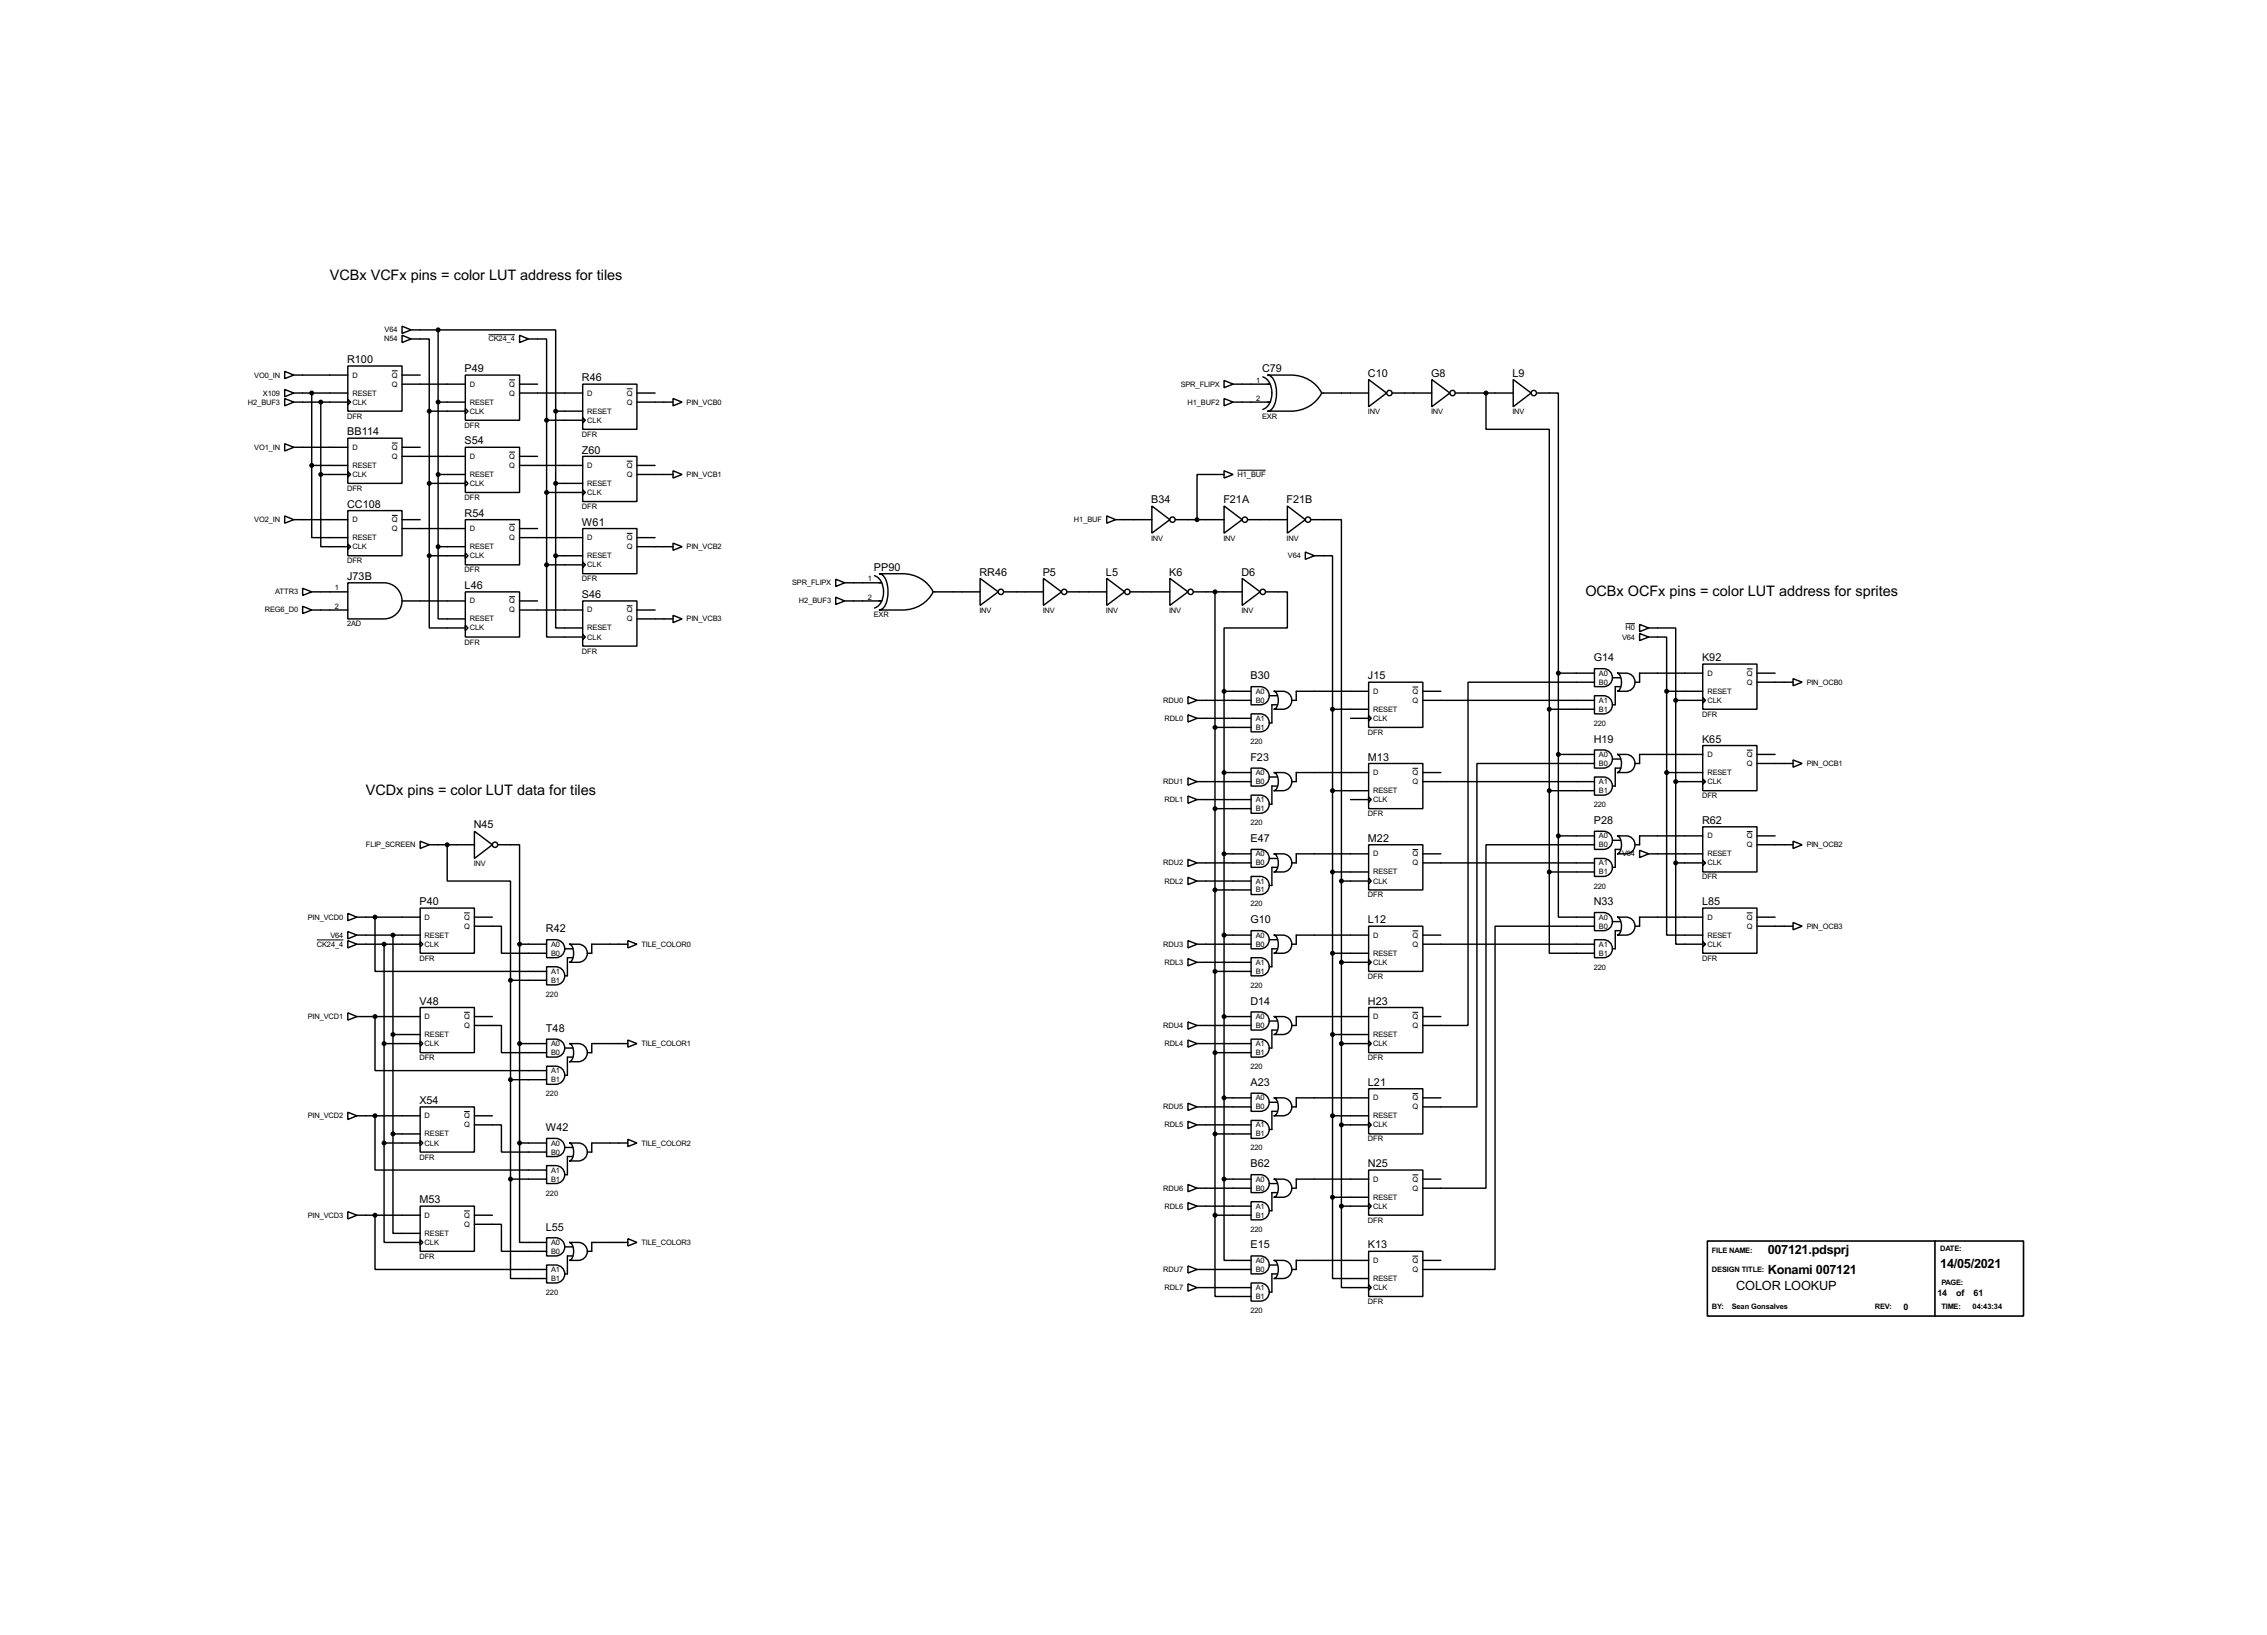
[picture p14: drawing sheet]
<svg xmlns="http://www.w3.org/2000/svg" width="637mm" height="460mm" viewBox="0 0 637 460" stroke-linecap="round" stroke-linejoin="round" font-family="sans-serif">
<defs><g id="words">
<g font-size="4.6">
<text x="92.8" y="78.6">VCBx VCFx pins = color LUT address for tiles</text>
<text x="445.8" y="167.5">OCBx OCFx pins = color LUT address for sprites</text>
<text x="102.9" y="223.4">VCDx pins = color LUT data for tiles</text>
</g>
<g font-size="4">
<text x="497.1" y="352.5">007121.pdsprj</text>
<text x="497.1" y="358.3">Konami 007121</text>
<text x="545.6" y="356.6">14/05/2021</text>
<text x="488.2" y="362.7">COLOR LOOKUP</text>
</g>
<g font-size="3.4">
<text x="97.6" y="102.1">R100</text>
<text x="130.7" y="104.7">P49</text>
<text x="163.7" y="107.2">R46</text>
<text x="354.9" y="104.7">C79</text>
<text x="384.7" y="105.9">C10</text>
<text x="402.4" y="105.9">G8</text>
<text x="425.3" y="105.9">L9</text>
<text x="97.6" y="122.4">BB114</text>
<text x="130.7" y="124.9">S54</text>
<text x="163.7" y="127.5">Z60</text>
<text x="97.6" y="142.8">CC108</text>
<text x="323.7" y="141.5">B34</text>
<text x="344" y="141.5">F21A</text>
<text x="361.8" y="141.5">F21B</text>
<text x="130.7" y="145.3">R54</text>
<text x="163.7" y="147.8">W61</text>
<text x="245.7" y="160.5">PP90</text>
<text x="275.4" y="161.8">RR46</text>
<text x="293.2" y="161.8">P5</text>
<text x="311" y="161.8">L5</text>
<text x="328.8" y="161.8">K6</text>
<text x="349.1" y="161.8">D6</text>
<text x="97.6" y="163">J73B</text>
<text x="130.7" y="165.6">L46</text>
<text x="163.7" y="168.2">S46</text>
<text x="448.2" y="185.9">G14</text>
<text x="478.6" y="185.9">K92</text>
<text x="351.6" y="191">B30</text>
<text x="384.7" y="191">J15</text>
<text x="448.2" y="208.8">H19</text>
<text x="478.6" y="208.8">K65</text>
<text x="351.6" y="213.9">F23</text>
<text x="384.7" y="213.9">M13</text>
<text x="133.2" y="232.9">N45</text>
<text x="448.2" y="231.7">P28</text>
<text x="478.6" y="231.7">R62</text>
<text x="351.6" y="236.7">E47</text>
<text x="384.7" y="236.7">M22</text>
<text x="118" y="254.5">P40</text>
<text x="448.2" y="254.5">N33</text>
<text x="478.6" y="254.5">L85</text>
<text x="153.5" y="262.1">R42</text>
<text x="351.6" y="259.6">G10</text>
<text x="384.7" y="259.6">L12</text>
<text x="118" y="282.5">V48</text>
<text x="351.6" y="282.5">D14</text>
<text x="384.7" y="282.5">H23</text>
<text x="153.5" y="290.1">T48</text>
<text x="351.6" y="305.3">A23</text>
<text x="384.7" y="305.3">L21</text>
<text x="118" y="310.4">X54</text>
<text x="153.5" y="318">W42</text>
<text x="351.6" y="328.2">B62</text>
<text x="384.7" y="328.2">N25</text>
<text x="118" y="338.3">M53</text>
<text x="153.5" y="346">L55</text>
<text x="351.6" y="351">E15</text>
<text x="384.7" y="351">K13</text>
</g>
<g font-size="2.8">
<text x="544.8" y="364.3">14</text>
<text x="550.1" y="364.3">of</text>
<text x="555" y="364.3">61</text>
<text x="535.3" y="368.3">0</text>
</g>
<g font-size="2.4">
<text x="108" y="96">N54</text>
<text x="108.2" y="93.5">V64</text>
<text x="137.4" y="96">CK24_4</text>
<text x="71.5" y="106.2">VO0_IN</text>
<text x="99.1" y="106.2">D</text>
<text x="110.2" y="106.2">Q</text>
<text x="353.2" y="107.6">1</text>
<text x="69.7" y="113.7">H2_BUF3</text>
<text x="74" y="111.2">X109</text>
<text x="99.1" y="111.2">RESET</text>
<text x="99.1" y="113.7">CLK</text>
<text x="110.2" y="108.7">Q</text>
<text x="132.1" y="113.7">RESET</text>
<text x="132.1" y="108.7">D</text>
<text x="143.2" y="108.7">Q</text>
<text x="143.2" y="111.2">Q</text>
<text x="165.2" y="111.2">D</text>
<text x="176.3" y="111.2">Q</text>
<text x="176.3" y="113.7">Q</text>
<text x="193.1" y="113.7">PIN_VCB0</text>
<text x="332" y="108.7">SPR_FLIPX</text>
<text x="333.9" y="113.7">H1_BUF2</text>
<text x="353.2" y="112.7">2</text>
<text x="97.6" y="117.7">DFR</text>
<text x="132.1" y="116.3">CLK</text>
<text x="165.2" y="116.3">RESET</text>
<text x="165.2" y="118.9">CLK</text>
<text x="354.9" y="117.7">EXR</text>
<text x="384.7" y="116.4">INV</text>
<text x="402.4" y="116.4">INV</text>
<text x="425.3" y="116.4">INV</text>
<text x="130.7" y="120.3">DFR</text>
<text x="163.7" y="122.8">DFR</text>
<text x="71.5" y="126.4">VO1_IN</text>
<text x="99.1" y="131.6">RESET</text>
<text x="99.1" y="126.4">D</text>
<text x="110.2" y="126.4">Q</text>
<text x="110.2" y="129">Q</text>
<text x="132.1" y="129">D</text>
<text x="143.2" y="129">Q</text>
<text x="143.2" y="131.6">Q</text>
<text x="165.2" y="131.6">D</text>
<text x="176.3" y="131.6">Q</text>
<text x="99.1" y="134.1">CLK</text>
<text x="132.1" y="134.1">RESET</text>
<text x="132.1" y="136.6">CLK</text>
<text x="165.2" y="136.6">RESET</text>
<text x="176.3" y="134.1">Q</text>
<text x="193.1" y="134.1">PIN_VCB1</text>
<text x="348" y="134.1">H1_BUF</text>
<text x="97.6" y="138">DFR</text>
<text x="130.7" y="140.5">DFR</text>
<text x="163.7" y="143.1">DFR</text>
<text x="165.2" y="139.2">CLK</text>
<text x="71.5" y="146.8">VO2_IN</text>
<text x="99.1" y="146.8">D</text>
<text x="110.2" y="146.8">Q</text>
<text x="110.2" y="149.3">Q</text>
<text x="132.1" y="149.3">D</text>
<text x="143.2" y="149.3">Q</text>
<text x="302" y="146.8">H1_BUF</text>
<text x="99.1" y="151.9">RESET</text>
<text x="99.1" y="154.4">CLK</text>
<text x="132.1" y="154.4">RESET</text>
<text x="143.2" y="151.9">Q</text>
<text x="165.2" y="151.9">D</text>
<text x="176.3" y="151.9">Q</text>
<text x="176.3" y="154.4">Q</text>
<text x="193.1" y="154.4">PIN_VCB2</text>
<text x="323.7" y="152">INV</text>
<text x="344" y="152">INV</text>
<text x="361.8" y="152">INV</text>
<text x="97.6" y="158.4">DFR</text>
<text x="130.7" y="160.9">DFR</text>
<text x="132.1" y="157">CLK</text>
<text x="165.2" y="157">RESET</text>
<text x="165.2" y="159.5">CLK</text>
<text x="362.2" y="157">V64</text>
<text x="77.4" y="167.1">ATTR3</text>
<text x="94.2" y="166">1</text>
<text x="163.7" y="163.4">DFR</text>
<text x="222.8" y="164.6">SPR_FLIPX</text>
<text x="244" y="163.5">1</text>
<text x="74.5" y="172.2">REG6_D0</text>
<text x="94.2" y="171.1">2</text>
<text x="132.1" y="169.7">D</text>
<text x="143.2" y="169.7">Q</text>
<text x="143.2" y="172.2">Q</text>
<text x="165.2" y="172.2">D</text>
<text x="176.3" y="172.2">Q</text>
<text x="224.7" y="169.7">H2_BUF3</text>
<text x="244" y="168.6">2</text>
<text x="245.7" y="173.6">EXR</text>
<text x="275.4" y="172.3">INV</text>
<text x="293.2" y="172.3">INV</text>
<text x="311" y="172.3">INV</text>
<text x="328.8" y="172.3">INV</text>
<text x="349.1" y="172.3">INV</text>
<text x="97.6" y="176.1">2AD</text>
<text x="132.1" y="174.7">RESET</text>
<text x="132.1" y="177.3">CLK</text>
<text x="165.2" y="177.3">RESET</text>
<text x="165.2" y="179.8">CLK</text>
<text x="176.3" y="174.7">Q</text>
<text x="193.1" y="174.7">PIN_VCB3</text>
<text x="456.1" y="179.8">V64</text>
<text x="457.1" y="177.3">H0</text>
<text x="130.7" y="181.2">DFR</text>
<text x="163.7" y="183.8">DFR</text>
<text x="449.6" y="190">A0</text>
<text x="480.1" y="190">D</text>
<text x="491.2" y="190">Q</text>
<text x="327.1" y="197.6">RDU0</text>
<text x="353.1" y="197.6">B0</text>
<text x="353.1" y="195.1">A0</text>
<text x="386.1" y="195.1">D</text>
<text x="397.2" y="195.1">Q</text>
<text x="397.2" y="197.6">Q</text>
<text x="449.6" y="192.5">B0</text>
<text x="449.6" y="197.6">A1</text>
<text x="480.1" y="195.1">RESET</text>
<text x="480.1" y="197.6">CLK</text>
<text x="491.2" y="192.5">Q</text>
<text x="508.1" y="192.5">PIN_OCB0</text>
<text x="327.5" y="202.7">RDL0</text>
<text x="353.1" y="202.7">A1</text>
<text x="386.1" y="200.1">RESET</text>
<text x="386.1" y="202.7">CLK</text>
<text x="449.6" y="200.1">B1</text>
<text x="478.6" y="201.5">DFR</text>
<text x="351.6" y="209.2">220</text>
<text x="353.1" y="205.2">B1</text>
<text x="384.7" y="206.6">DFR</text>
<text x="448.2" y="204.1">220</text>
<text x="449.6" y="215.4">B0</text>
<text x="449.6" y="212.8">A0</text>
<text x="480.1" y="212.8">D</text>
<text x="491.2" y="212.8">Q</text>
<text x="491.2" y="215.4">Q</text>
<text x="508.1" y="215.4">PIN_OCB1</text>
<text x="327.1" y="220.5">RDU1</text>
<text x="353.1" y="220.5">B0</text>
<text x="353.1" y="217.9">A0</text>
<text x="386.1" y="217.9">D</text>
<text x="397.2" y="217.9">Q</text>
<text x="397.2" y="220.5">Q</text>
<text x="449.6" y="220.5">A1</text>
<text x="480.1" y="217.9">RESET</text>
<text x="480.1" y="220.5">CLK</text>
<text x="327.5" y="225.5">RDL1</text>
<text x="353.1" y="225.5">A1</text>
<text x="386.1" y="223">RESET</text>
<text x="386.1" y="225.5">CLK</text>
<text x="448.2" y="226.9">220</text>
<text x="449.6" y="223">B1</text>
<text x="478.6" y="224.4">DFR</text>
<text x="351.6" y="232">220</text>
<text x="353.1" y="228.1">B1</text>
<text x="384.7" y="229.5">DFR</text>
<text x="102.9" y="238.2">FLIP_SCREEN</text>
<text x="449.6" y="238.2">B0</text>
<text x="449.6" y="235.7">A0</text>
<text x="480.1" y="235.7">D</text>
<text x="491.2" y="235.7">Q</text>
<text x="491.2" y="238.2">Q</text>
<text x="508.1" y="238.2">PIN_OCB2</text>
<text x="133.2" y="243.5">INV</text>
<text x="327.1" y="243.3">RDU2</text>
<text x="353.1" y="243.3">B0</text>
<text x="353.1" y="240.8">A0</text>
<text x="386.1" y="245.9">RESET</text>
<text x="386.1" y="240.8">D</text>
<text x="397.2" y="240.8">Q</text>
<text x="397.2" y="243.3">Q</text>
<text x="449.6" y="243.3">A1</text>
<text x="449.6" y="245.9">B1</text>
<text x="456.1" y="240.8">V64</text>
<text x="480.1" y="240.8">RESET</text>
<text x="480.1" y="243.3">CLK</text>
<text x="327.5" y="248.4">RDL2</text>
<text x="353.1" y="248.4">A1</text>
<text x="353.1" y="250.9">B1</text>
<text x="386.1" y="248.4">CLK</text>
<text x="448.2" y="249.8">220</text>
<text x="478.6" y="247.3">DFR</text>
<text x="351.6" y="254.9">220</text>
<text x="384.7" y="252.3">DFR</text>
<text x="86.6" y="258.6">PIN_VCD0</text>
<text x="92.9" y="263.6">V64</text>
<text x="119.4" y="263.6">RESET</text>
<text x="119.4" y="258.6">D</text>
<text x="130.5" y="258.6">Q</text>
<text x="130.5" y="261.1">Q</text>
<text x="353.1" y="263.6">A0</text>
<text x="386.1" y="263.6">D</text>
<text x="397.2" y="263.6">Q</text>
<text x="449.6" y="261.1">B0</text>
<text x="449.6" y="258.6">A0</text>
<text x="480.1" y="263.6">RESET</text>
<text x="480.1" y="258.6">D</text>
<text x="491.2" y="258.6">Q</text>
<text x="491.2" y="261.1">Q</text>
<text x="508.1" y="261.1">PIN_OCB3</text>
<text x="89.1" y="266.2">CK24_4</text>
<text x="119.4" y="266.2">CLK</text>
<text x="155" y="268.7">B0</text>
<text x="155" y="266.2">A0</text>
<text x="180.4" y="266.2">TILE_COLOR0</text>
<text x="327.1" y="266.2">RDU3</text>
<text x="353.1" y="266.2">B0</text>
<text x="386.1" y="268.7">RESET</text>
<text x="397.2" y="266.2">Q</text>
<text x="449.6" y="266.2">A1</text>
<text x="449.6" y="268.7">B1</text>
<text x="480.1" y="266.2">CLK</text>
<text x="118" y="270.1">DFR</text>
<text x="155" y="273.8">A1</text>
<text x="327.5" y="271.3">RDL3</text>
<text x="353.1" y="271.3">A1</text>
<text x="353.1" y="273.8">B1</text>
<text x="384.7" y="275.2">DFR</text>
<text x="386.1" y="271.3">CLK</text>
<text x="448.2" y="272.7">220</text>
<text x="478.6" y="270.1">DFR</text>
<text x="153.5" y="280.3">220</text>
<text x="155" y="276.3">B1</text>
<text x="351.6" y="277.7">220</text>
<text x="86.6" y="286.5">PIN_VCD1</text>
<text x="119.4" y="286.5">D</text>
<text x="130.5" y="286.5">Q</text>
<text x="353.1" y="286.5">A0</text>
<text x="386.1" y="286.5">D</text>
<text x="397.2" y="286.5">Q</text>
<text x="119.4" y="291.6">RESET</text>
<text x="130.5" y="289">Q</text>
<text x="327.1" y="289">RDU4</text>
<text x="353.1" y="289">B0</text>
<text x="386.1" y="291.6">RESET</text>
<text x="397.2" y="289">Q</text>
<text x="118" y="298.1">DFR</text>
<text x="119.4" y="294.1">CLK</text>
<text x="155" y="296.7">B0</text>
<text x="155" y="294.1">A0</text>
<text x="180.4" y="294.1">TILE_COLOR1</text>
<text x="327.5" y="294.1">RDL4</text>
<text x="353.1" y="294.1">A1</text>
<text x="353.1" y="296.7">B1</text>
<text x="384.7" y="298.1">DFR</text>
<text x="386.1" y="294.1">CLK</text>
<text x="155" y="301.7">A1</text>
<text x="155" y="304.3">B1</text>
<text x="351.6" y="300.6">220</text>
<text x="153.5" y="308.2">220</text>
<text x="327.1" y="311.9">RDU5</text>
<text x="353.1" y="311.9">B0</text>
<text x="353.1" y="309.4">A0</text>
<text x="386.1" y="309.4">D</text>
<text x="397.2" y="309.4">Q</text>
<text x="397.2" y="311.9">Q</text>
<text x="86.6" y="314.4">PIN_VCD2</text>
<text x="119.4" y="314.4">D</text>
<text x="130.5" y="314.4">Q</text>
<text x="130.5" y="317">Q</text>
<text x="327.5" y="317">RDL5</text>
<text x="353.1" y="317">A1</text>
<text x="386.1" y="314.4">RESET</text>
<text x="386.1" y="317">CLK</text>
<text x="119.4" y="319.5">RESET</text>
<text x="119.4" y="322.1">CLK</text>
<text x="155" y="322.1">A0</text>
<text x="180.4" y="322.1">TILE_COLOR2</text>
<text x="351.6" y="323.5">220</text>
<text x="353.1" y="319.5">B1</text>
<text x="384.7" y="320.9">DFR</text>
<text x="118" y="326">DFR</text>
<text x="155" y="324.6">B0</text>
<text x="155" y="329.7">A1</text>
<text x="155" y="332.2">B1</text>
<text x="327.1" y="334.8">RDU6</text>
<text x="353.1" y="334.8">B0</text>
<text x="353.1" y="332.2">A0</text>
<text x="386.1" y="332.2">D</text>
<text x="397.2" y="332.2">Q</text>
<text x="397.2" y="334.8">Q</text>
<text x="153.5" y="336.2">220</text>
<text x="327.5" y="339.8">RDL6</text>
<text x="353.1" y="339.8">A1</text>
<text x="386.1" y="337.3">RESET</text>
<text x="386.1" y="339.8">CLK</text>
<text x="86.6" y="342.4">PIN_VCD3</text>
<text x="119.4" y="347.5">RESET</text>
<text x="119.4" y="342.4">D</text>
<text x="130.5" y="342.4">Q</text>
<text x="130.5" y="344.9">Q</text>
<text x="351.6" y="346.3">220</text>
<text x="353.1" y="342.4">B1</text>
<text x="384.7" y="343.8">DFR</text>
<text x="118" y="353.9">DFR</text>
<text x="119.4" y="350">CLK</text>
<text x="155" y="352.5">B0</text>
<text x="155" y="350">A0</text>
<text x="180.4" y="350">TILE_COLOR3</text>
<text x="481.4" y="352.3">FILE NAME:</text>
<text x="545.6" y="351.8">DATE:</text>
<text x="155" y="357.6">A1</text>
<text x="327.1" y="357.6">RDU7</text>
<text x="353.1" y="357.6">B0</text>
<text x="353.1" y="355.1">A0</text>
<text x="386.1" y="355.1">D</text>
<text x="397.2" y="355.1">Q</text>
<text x="397.2" y="357.6">Q</text>
<text x="481.4" y="357.8">DESIGN TITLE:</text>
<text x="153.5" y="364.1">220</text>
<text x="155" y="360.2">B1</text>
<text x="327.5" y="362.7">RDL7</text>
<text x="353.1" y="362.7">A1</text>
<text x="353.1" y="365.2">B1</text>
<text x="386.1" y="360.2">RESET</text>
<text x="386.1" y="362.7">CLK</text>
<text x="545.9" y="361.2">PAGE:</text>
<text x="351.6" y="369.2">220</text>
<text x="384.7" y="366.6">DFR</text>
<text x="481.4" y="368.1">BY:</text>
<text x="487" y="368.1">Sean Gonsalves</text>
<text x="527.2" y="368.2">REV:</text>
<text x="545.9" y="368.2">TIME:</text>
<text x="554.7" y="368.2">04:43:34</text>
</g>
</g></defs>
<g fill="none" stroke="#000" stroke-width=".4">
<path d="M113.1 91.7l2.5 1.1-2.5 1zM113.1 94.3l2.5 1-2.5 1zM115.6 95.3h5.1v20.3M115.6 92.8h7.6M123.2 92.8h33.1v22.8M123.2 92.8v60.9M146.1 94.3l2.5 1-2.5 1zM148.6 95.3h5.1v22.9M80.1 104.4l2.5 1.1-2.5 1zM80.1 112.1l2.5 1-2.5 1zM80.1 109.5l2.5 1-2.5 1.1zM82.6 110.5h15.2"/>
<path d="M82.6 113.1h15.2M82.6 105.5h15.2M87.7 110.5v20.4M90.2 113.1v20.3M97.8 102.9h15.3v12.7h-15.3zM97.8 112.3l.8 .8-.8 .7zM113.1 108h17.8M113.1 105.5h5.1M120.7 115.6h10.2M120.7 115.6v40.7M123.2 113.1h7.7M130.9 105.5h15.2v12.7h-15.2z"/>
<path d="M130.9 114.9l.7 .7-.7 .8zM146.1 110.5h17.8M146.1 108h5.1M153.7 118.2h10.2M153.7 118.2v40.6M156.3 115.6v40.7M156.3 115.6h7.6M163.9 108h15.2v12.7h-15.2zM163.9 117.4l.7 .8-.7 .7zM179.1 110.5h5.1M179.1 113.1h10.2M189.3 112.1l2.5 1-2.5 1z"/>
<path d="M344.2 107l2.6 1-2.6 1zM344.2 112.1l2.6 1-2.6 1zM346.8 113.1h10.4M346.8 108h10.4M355.1 106a5.1 5.1 0 0 1 2.4 6.1l-.2 .7a3.7 3.7 0 0 1-2.2 2.3M356.4 105.5h6.6a9.6 9.6 0 0 1 8.7 5 9.6 9.6 0 0 1-8.7 5.1h-6.6a3.2 3.2 0 0 0 2.4-3.1 7.6 7.6 0 0 0-1.4-6.6zM371.7 110.5h13.2M384.9 106.7l5 3.8-5 3.9zM391.5 110.5h11.1M402.6 106.7l5.1 3.8-5.1 3.9zM409.2 110.5h16.3M417.9 110.5v10.2h17.8v78.7"/>
<path d="M425.5 106.7l5.1 3.8-5.1 3.9zM432.1 110.5h6.1v78.8M80.1 124.8l2.5 1-2.5 1zM82.6 125.8h15.2M87.7 130.9v20.3h10.1M87.7 130.9h10.1M90.2 133.4v20.3h7.6M90.2 133.4h7.6M97.8 123.2h15.3v12.7h-15.3zM97.8 132.6l.8 .8-.8 .8zM113.1 125.8h5.1M113.1 128.3h17.8"/>
<path d="M120.7 135.9h10.2M123.2 133.4h7.7M130.9 125.8h15.2v12.7h-15.2zM130.9 135.2l.7 .7-.7 .8zM146.1 128.3h5.1M146.1 130.9h17.8M153.7 138.5h10.2M156.3 135.9h7.6M163.9 128.3h15.2v12.7h-15.2zM163.9 137.7l.7 .8-.7 .7zM179.1 130.9h5.1M179.1 133.4h10.2"/>
<path d="M189.3 132.4l2.5 1-2.5 1zM344.2 132.4l2.6 1-2.6 1zM344.2 133.4h-7.6v12.7M80.1 145.1l2.5 1-2.5 1zM82.6 146.1h15.2M97.8 143.6h15.3v12.7h-15.3zM97.8 153l.8 .7-.8 .8zM113.1 148.6h17.8M113.1 146.1h5.1M120.7 156.3v20.3h10.2M120.7 156.3h10.2M123.2 153.7v20.3h7.7"/>
<path d="M123.2 153.7h7.7M130.9 146.1h15.2v12.7h-15.2zM130.9 155.5l.7 .8-.7 .7zM146.1 151.2h17.8M146.1 148.6h5.1M153.7 158.8v20.3h10.2M153.7 158.8h10.2M156.3 156.3v20.3h7.6M156.3 156.3h7.6M163.9 148.6h15.2v12.7h-15.2zM163.9 158l.7 .8-.7 .8zM179.1 153.7h10.2"/>
<path d="M179.1 151.2h5.1M189.3 152.7l2.5 1-2.5 1zM311.2 145.1l2.5 1-2.5 1zM313.7 146.1h10.2M323.9 142.3l5.1 3.8-5.1 3.8zM330.5 146.1h13.7M344.2 142.3l5.1 3.8-5.1 3.8zM350.8 146.1h11.2M362 142.3l5.1 3.8-5.1 3.8zM367.1 155.2l2.5 1.1-2.5 1zM368.6 146.1h8.6v101.6M369.6 156.3h5.1v43.1"/>
<path d="M85.1 165.4l2.6 1-2.6 1zM85.1 170.5l2.6 1-2.6 1zM87.7 171.5h10.1M87.7 166.4h10.1M97.8 163.9h10.2a5.1 5.1 0 0 1 5.1 5 5.1 5.1 0 0 1-5.1 5.1h-10.2zM113.1 169h17.8M130.9 166.4h15.2v12.7h-15.2zM130.9 175.8l.7 .8-.7 .7zM146.1 171.5h17.8M146.1 169h5.1M163.9 169h15.2v12.7h-15.2zM163.9 178.4l.7 .7-.7 .8z"/>
<path d="M179.1 174h10.2M179.1 171.5h5.1M189.3 173l2.5 1-2.5 1.1zM235 162.9l2.5 1-2.5 1zM235 167.9l2.5 1.1-2.5 1zM237.5 169h10.5M237.5 163.9h10.5M245.9 161.9a5.1 5.1 0 0 1 2.4 6.1l-.2 .7a3.6 3.6 0 0 1-2.2 2.3M247.2 161.3h6.6a9.5 9.5 0 0 1 8.6 5.1 9.5 9.5 0 0 1-8.6 5.1h-6.6a3.2 3.2 0 0 0 2.3-3.1 7.8 7.8 0 0 0-1.3-6.7zM262.4 166.4h13.2M275.6 162.6l5.1 3.8-5.1 3.8zM282.2 166.4h11.2"/>
<path d="M293.4 162.6l5.1 3.8-5.1 3.8zM300 166.4h11.2M311.2 162.6l5.1 3.8-5.1 3.8zM317.8 166.4h11.2M329 162.6l5.1 3.8-5.1 3.8zM335.6 166.4h13.7M341.7 166.4v175.3M349.3 162.6l5.1 3.8-5.1 3.8zM355.9 166.4h6.1v10.2h-17.8v17.8M461.1 175.6l2.5 1-2.5 1zM461.1 178.1l2.5 1-2.5 1zM463.6 176.6h7.6v20.3"/>
<path d="M463.6 179.1h5.1v15.3M334.1 195.9l2.5 1-2.5 1zM336.6 196.9h15.2M344.2 194.4h7.6M344.2 194.4v137.1M351.8 193.1a5 5 0 0 1 4.2 .5 2.55 2.55 0 0 1 .8 2.9 2.55 2.55 0 0 1-2.4 1.7h-2.6zM356.9 195.6h2.3M358.2 194.4a5.1 5.1 0 0 1 4.1 .5 2.53 2.53 0 0 1 .8 2.8 2.53 2.53 0 0 1-2.4 1.7h-2.5a2.18 2.18 0 0 0 1.3-2.5l-.1-.7a1.92 1.92 0 0 0-1.2-1.8zM359.2 198.2h-1.5v5.1h-.8M374.7 199.4h10.2M374.7 199.4v137.2M384.9 191.8h15.2v12.7h-15.2z"/>
<path d="M384.9 194.4h-20.4v2.5h-1.2M400.1 196.9h48.3M400.1 194.4h5.1M435.7 199.4h12.7M435.7 199.4v45.8M438.2 189.3h10.2M438.2 189.3v45.7M448.4 188a5 5 0 0 1 4.1 .5 2.53 2.53 0 0 1 .8 2.9 2.53 2.53 0 0 1-2.4 1.7h-2.5zM448.4 195.6a5 5 0 0 1 4.1 .5 2.57 2.57 0 0 1 .8 2.9 2.57 2.57 0 0 1-2.4 1.7h-2.5zM448.4 191.8h-35.6v96.5h-12.7M453.4 190.6h2.3M454.7 189.3a5 5 0 0 1 4.1 .5 2.57 2.57 0 0 1 .8 2.8 2.57 2.57 0 0 1-2.3 1.8h-2.6a2.24 2.24 0 0 0 1.3-2.6l-.1-.7a1.94 1.94 0 0 0-1.2-1.8z"/>
<path d="M455.7 193.1h-1.5v5.1h-.8M468.7 194.4h10.1M468.7 194.4v22.8M471.2 196.9h7.6M471.2 196.9v45.7M478.8 186.7h15.3v12.7h-15.3zM478.8 196.1l.8 .8-.8 .8zM478.8 189.3h-17.7v2.5h-1.3M494.1 189.3h5.1M494.1 191.8h10.1M504.2 190.8l2.6 1-2.6 1zM334.1 218.7l2.5 1.1-2.5 1z"/>
<path d="M334.1 201l2.5 1-2.5 1zM336.6 219.8h15.2M336.6 202h15.2M341.7 204.5h10.1M344.2 217.2h7.6M351.8 200.7a5.1 5.1 0 0 1 4.2 .5 2.53 2.53 0 0 1 .8 2.9 2.53 2.53 0 0 1-2.4 1.7h-2.6zM351.8 216a5.2 5.2 0 0 1 4.2 .5 2.54 2.54 0 0 1 .8 2.8 2.54 2.54 0 0 1-2.4 1.7h-2.6zM356.9 218.5h2.3M358.2 217.2a5.1 5.1 0 0 1 4.1 .5 2.57 2.57 0 0 1 .8 2.9 2.57 2.57 0 0 1-2.4 1.7h-2.5a2.25 2.25 0 0 0 1.3-2.5l-.1-.7a1.92 1.92 0 0 0-1.2-1.9zM379.8 202h5.1M384.9 214.7h15.2v12.7h-15.2zM384.9 201.2l.7 .8-.7 .7z"/>
<path d="M384.9 217.2h-20.4v2.6h-1.2M400.1 219.8h48.3M400.1 217.2h5.1M438.2 212.1h10.2M448.4 210.9a5 5 0 0 1 4.1 .5 2.57 2.57 0 0 1 .8 2.8 2.57 2.57 0 0 1-2.4 1.8h-2.5zM448.4 218.5a4.9 4.9 0 0 1 4.1 .5 2.56 2.56 0 0 1 .8 2.8 2.56 2.56 0 0 1-2.4 1.8h-2.5zM448.4 214.7h-33.1v96.5h-15.2M453.4 213.4h2.3M454.7 212.1a4.9 4.9 0 0 1 4.1 .6 2.56 2.56 0 0 1 .8 2.8 2.56 2.56 0 0 1-2.3 1.7h-2.6a2.24 2.24 0 0 0 1.3-2.5l-.1-.7a1.99 1.99 0 0 0-1.2-1.9zM455.7 216h-1.5v5h-.8M468.7 217.2v45.7h10.1M468.7 217.2h10.1"/>
<path d="M471.2 219.8h7.6M478.8 209.6h15.3v12.7h-15.3zM478.8 219l.8 .8-.8 .7zM478.8 212.1h-17.7v2.6h-1.3M494.1 212.1h5.1M494.1 214.7h10.1M504.2 213.7l2.6 1-2.6 1zM118.2 236.5l2.5 1-2.5 1.1zM120.7 237.5h12.7M125.8 237.5v10.2h17.8v27.9M133.4 233.7l5.1 3.8-5.1 3.9zM140 237.5h6.1v28"/>
<path d="M334.1 223.8l2.5 1-2.5 1.1zM336.6 224.8h15.2M341.7 227.4h10.1M351.8 223.6a5.1 5.1 0 0 1 4.2 .5 2.57 2.57 0 0 1 .8 2.8 2.57 2.57 0 0 1-2.4 1.8h-2.6zM351.8 238.8a5.1 5.1 0 0 1 4.2 .5 2.53 2.53 0 0 1 .8 2.9 2.53 2.53 0 0 1-2.4 1.7h-2.6zM359.2 221h-1.5v5.1h-.8M374.7 222.3h10.2M379.8 224.8h5.1M384.9 224.1l.7 .7-.7 .8zM384.9 237.5h15.2v12.7h-15.2zM435.7 222.3h12.7M438.2 235v22.9h10.2"/>
<path d="M438.2 235h10.2M448.4 233.7a5 5 0 0 1 4.1 .5 2.57 2.57 0 0 1 .8 2.9 2.57 2.57 0 0 1-2.4 1.7h-2.5zM448.4 237.5h-30.5v96.6h-17.8M453.4 236.3h2.3M454.7 235a5 5 0 0 1 4.1 .5 2.54 2.54 0 0 1 .8 2.8 2.54 2.54 0 0 1-2.3 1.8h-2.6a2.24 2.24 0 0 0 1.3-2.6l-.1-.7a1.93 1.93 0 0 0-1.2-1.8zM455.7 238.8h-1.5v5.1h-.8M461.1 239.1l2.5 1-2.5 1zM478.8 232.5h15.3v12.7h-15.3zM478.8 235h-17.7v2.5h-1.3M494.1 235h5.1M494.1 237.5h10.1M504.2 236.5l2.6 1-2.6 1.1z"/>
<path d="M97.8 256.8l2.6 1.1-2.6 1zM100.4 257.9h17.8M105.5 257.9v15.2h48.2M118.2 255.3h15.2v12.7h-15.2zM133.4 257.9h5.1M334.1 241.6l2.5 1-2.5 1zM334.1 246.7l2.5 1-2.5 1zM336.6 242.6h15.2M336.6 247.7h15.2M341.7 250.2h10.1M344.2 240.1h7.6M351.8 246.4a5.1 5.1 0 0 1 4.2 .5 2.56 2.56 0 0 1 .8 2.9 2.56 2.56 0 0 1-2.4 1.7h-2.6z"/>
<path d="M356.9 241.4h2.3M358.2 240.1a5.1 5.1 0 0 1 4.1 .5 2.56 2.56 0 0 1 .8 2.8 2.56 2.56 0 0 1-2.4 1.8h-2.5a2.21 2.21 0 0 0 1.3-2.6l-.1-.7a1.92 1.92 0 0 0-1.2-1.8zM359.2 243.9h-1.5v5.1h-.8M374.7 245.2h10.2M377.2 247.7h7.7M377.2 247.7v91.4M384.9 246.9l.7 .8-.7 .8zM384.9 240.1h-20.4v2.5h-1.2M400.1 242.6h48.3M400.1 240.1h5.1M435.7 245.2v22.8h12.7M435.7 245.2h12.7"/>
<path d="M448.4 241.4a5 5 0 0 1 4.1 .5 2.54 2.54 0 0 1 .8 2.8 2.54 2.54 0 0 1-2.4 1.7h-2.5zM448.4 256.6a4.9 4.9 0 0 1 4.1 .5 2.56 2.56 0 0 1 .8 2.8 2.56 2.56 0 0 1-2.4 1.8h-2.5zM453.4 259.1h2.3M454.7 257.9a5 5 0 0 1 4.1 .5 2.53 2.53 0 0 1 .8 2.8 2.53 2.53 0 0 1-2.3 1.7h-2.6a2.21 2.21 0 0 0 1.3-2.5l-.1-.7a1.94 1.94 0 0 0-1.2-1.8zM463.6 240.1h15.2M471.2 242.6v22.9h7.6M471.2 242.6h7.6M478.8 241.9l.8 .7-.8 .8zM478.8 255.3h15.3v12.7h-15.3zM478.8 257.9h-17.7v2.5h-1.3M494.1 257.9h5.1M504.2 259.4l2.6 1-2.6 1z"/>
<path d="M97.8 264.5l2.6 1-2.6 1zM97.8 261.9l2.6 1-2.6 1.1zM100.4 265.5h17.8M100.4 262.9h17.8M108 265.5v55.9M110.5 262.9v55.9M118.2 264.7l.7 .8-.7 .7zM133.4 260.4h7.6v7.6h12.7M143.6 275.6h10.1M143.6 275.6v55.9M146.1 265.5h7.6M146.1 265.5v55.9"/>
<path d="M153.7 264.2a5.1 5.1 0 0 1 4.1 .5 2.52 2.52 0 0 1 .9 2.9 2.52 2.52 0 0 1-2.4 1.7h-2.6zM153.7 271.8a5.1 5.1 0 0 1 4.1 .5 2.55 2.55 0 0 1 .9 2.9 2.55 2.55 0 0 1-2.4 1.7h-2.6zM158.8 266.8h2.3M160.1 265.5a5.1 5.1 0 0 1 4.1 .5 2.55 2.55 0 0 1 .8 2.8 2.55 2.55 0 0 1-2.4 1.8h-2.5a2.24 2.24 0 0 0 1.2-2.6v-.7a1.94 1.94 0 0 0-1.2-1.8zM161.1 269.3h-1.5v5.1h-.8M176.6 264.5l2.5 1-2.5 1zM176.6 265.5h-10.2v2.5h-1.2M334.1 264.5l2.5 1-2.5 1zM334.1 269.5l2.5 1.1-2.5 1zM336.6 265.5h15.2M336.6 270.6h15.2M341.7 273.1h10.1"/>
<path d="M344.2 262.9h7.6M351.8 261.7a5.1 5.1 0 0 1 4.2 .5 2.57 2.57 0 0 1 .8 2.8 2.57 2.57 0 0 1-2.4 1.8h-2.6zM351.8 269.3a5 5 0 0 1 4.2 .5 2.55 2.55 0 0 1 .8 2.9 2.55 2.55 0 0 1-2.4 1.7h-2.6zM356.9 264.2h2.3M358.2 262.9a5 5 0 0 1 4.1 .6 2.55 2.55 0 0 1 .8 2.8 2.55 2.55 0 0 1-2.4 1.7h-2.5a2.21 2.21 0 0 0 1.3-2.5l-.1-.7a1.96 1.96 0 0 0-1.2-1.9zM359.2 266.8h-1.5v5h-.8M374.7 268h10.2M377.2 270.6h7.7M384.9 260.4h15.2v12.7h-15.2zM384.9 269.8l.7 .8-.7 .7zM384.9 262.9h-20.4v2.6h-1.2M400.1 265.5h48.3"/>
<path d="M400.1 262.9h5.1M448.4 264.2a5 5 0 0 1 4.1 .5 2.53 2.53 0 0 1 .8 2.9 2.53 2.53 0 0 1-2.4 1.7h-2.5zM448.4 260.4h-28v96.5h-20.3M455.7 261.7h-1.5v5.1h-.8M478.8 264.7l.8 .8-.8 .7zM494.1 260.4h10.1M97.8 284.8l2.6 1-2.6 1zM100.4 285.8h17.8M105.5 285.8v15.2h48.2M108 293.4h10.2M110.5 290.9h7.7M118.2 283.3h15.2v12.7h-15.2z"/>
<path d="M118.2 292.7l.7 .7-.7 .8zM133.4 288.3h7.6v7.7h12.7M133.4 285.8h5.1M146.1 293.4h7.6M153.7 292.2a5.1 5.1 0 0 1 4.1 .5 2.53 2.53 0 0 1 .9 2.8 2.53 2.53 0 0 1-2.4 1.7h-2.6zM153.7 299.8a5.1 5.1 0 0 1 4.1 .5 2.56 2.56 0 0 1 .9 2.8 2.56 2.56 0 0 1-2.4 1.8h-2.6zM158.8 294.7h2.3M160.1 293.4a5.1 5.1 0 0 1 4.1 .5 2.56 2.56 0 0 1 .8 2.9 2.56 2.56 0 0 1-2.4 1.7h-2.5a2.29 2.29 0 0 0 1.2-2.5v-.7a1.94 1.94 0 0 0-1.2-1.9zM161.1 297.2h-1.5v5.1h-.8M176.6 292.4l2.5 1-2.5 1zM176.6 293.4h-10.2v2.6h-1.2M334.1 287.3l2.5 1-2.5 1.1z"/>
<path d="M334.1 292.4l2.5 1-2.5 1zM336.6 288.3h15.2M336.6 293.4h15.2M341.7 296h10.1M344.2 285.8h7.6M351.8 284.5a5.1 5.1 0 0 1 4.2 .5 2.56 2.56 0 0 1 .8 2.9 2.56 2.56 0 0 1-2.4 1.7h-2.6zM351.8 292.2a5.2 5.2 0 0 1 4.2 .5 2.54 2.54 0 0 1 .8 2.8 2.54 2.54 0 0 1-2.4 1.7h-2.6zM356.9 287.1h2.3M358.2 285.8a5.2 5.2 0 0 1 4.1 .5 2.54 2.54 0 0 1 .8 2.9 2.54 2.54 0 0 1-2.4 1.7h-2.5a2.21 2.21 0 0 0 1.3-2.6l-.1-.7a1.9 1.9 0 0 0-1.2-1.8zM359.2 289.6h-1.5v5.1h-.8M374.7 290.9h10.2M377.2 293.4h7.7"/>
<path d="M384.9 283.3h15.2v12.7h-15.2zM384.9 292.7l.7 .7-.7 .8zM384.9 285.8h-20.4v2.5h-1.2M400.1 285.8h5.1M97.8 312.7l2.6 1-2.6 1.1zM100.4 313.7h17.8M105.5 313.7v15.3h48.2M110.5 318.8v28h7.7M110.5 318.8h7.7M118.2 311.2h15.2v12.7h-15.2zM133.4 316.3h7.6v7.6h12.7M133.4 313.7h5.1"/>
<path d="M143.6 303.6h10.1M334.1 310.2l2.5 1-2.5 1zM334.1 315.3l2.5 1-2.5 1zM336.6 311.2h15.2M336.6 316.3h15.2M341.7 318.8h10.1M344.2 308.7h7.6M351.8 307.4a5 5 0 0 1 4.2 .5 2.55 2.55 0 0 1 .8 2.9 2.55 2.55 0 0 1-2.4 1.7h-2.6zM351.8 315a5.1 5.1 0 0 1 4.2 .5 2.53 2.53 0 0 1 .8 2.9 2.53 2.53 0 0 1-2.4 1.7h-2.6zM356.9 309.9h2.3M358.2 308.7a5.1 5.1 0 0 1 4.1 .5 2.53 2.53 0 0 1 .8 2.8 2.53 2.53 0 0 1-2.4 1.7h-2.5a2.18 2.18 0 0 0 1.3-2.5l-.1-.7a1.92 1.92 0 0 0-1.2-1.8zM359.2 312.5h-1.5v5.1h-.8"/>
<path d="M374.7 313.7h10.2M377.2 316.3h7.7M384.9 306.1h15.2v12.7h-15.2zM384.9 315.5l.7 .8-.7 .7zM384.9 308.7h-20.4v2.5h-1.2M400.1 308.7h5.1M108 321.4v27.9h10.2M108 321.4h10.2M118.2 320.6l.7 .8-.7 .7zM118.2 339.1h15.2v12.7h-15.2zM143.6 331.5v28h10.1M143.6 331.5h10.1"/>
<path d="M146.1 321.4v27.9h7.6M146.1 321.4h7.6M153.7 320.1a5 5 0 0 1 4.1 .5 2.55 2.55 0 0 1 .9 2.8 2.55 2.55 0 0 1-2.4 1.8h-2.6zM153.7 327.7a5.1 5.1 0 0 1 4.1 .5 2.52 2.52 0 0 1 .9 2.9 2.52 2.52 0 0 1-2.4 1.7h-2.6zM158.8 322.6h2.3M160.1 321.4a5.1 5.1 0 0 1 4.1 .5 2.52 2.52 0 0 1 .8 2.8 2.52 2.52 0 0 1-2.4 1.7h-2.5a2.21 2.21 0 0 0 1.2-2.5v-.7a1.94 1.94 0 0 0-1.2-1.8zM161.1 325.2h-1.5v5.1h-.8M176.6 320.3l2.5 1.1-2.5 1zM176.6 321.4h-10.2v2.5h-1.2M334.1 333l2.5 1.1-2.5 1zM334.1 338.1l2.5 1-2.5 1.1zM336.6 334.1h15.2"/>
<path d="M336.6 339.1h15.2M344.2 331.5v22.9h7.6M344.2 331.5h7.6M351.8 330.3a5.2 5.2 0 0 1 4.2 .5 2.54 2.54 0 0 1 .8 2.8 2.54 2.54 0 0 1-2.4 1.7h-2.6zM351.8 337.9a5.1 5.1 0 0 1 4.2 .5 2.57 2.57 0 0 1 .8 2.8 2.57 2.57 0 0 1-2.4 1.8h-2.6zM356.9 332.8h2.3M358.2 331.5a5.1 5.1 0 0 1 4.1 .5 2.57 2.57 0 0 1 .8 2.9 2.57 2.57 0 0 1-2.4 1.7h-2.5a2.25 2.25 0 0 0 1.3-2.5l-.1-.7a1.92 1.92 0 0 0-1.2-1.9zM359.2 335.3h-1.5v5.1h-.8M374.7 336.6v22.9h10.2M374.7 336.6h10.2M377.2 339.1v22.9h7.7M377.2 339.1h7.7"/>
<path d="M384.9 329h15.2v12.7h-15.2zM384.9 338.4l.7 .7-.7 .8zM384.9 331.5h-20.4v2.6h-1.2M400.1 331.5h5.1M97.8 340.7l2.6 1-2.6 1zM100.4 341.7h17.8M105.5 341.7v15.2h48.2M118.2 348.5l.7 .8-.7 .8zM133.4 344.2h7.6v7.6h12.7M133.4 341.7h5.1M153.7 348a5.1 5.1 0 0 1 4.1 .5 2.55 2.55 0 0 1 .9 2.9 2.55 2.55 0 0 1-2.4 1.7h-2.6zM153.7 355.7a5.1 5.1 0 0 1 4.1 .5 2.53 2.53 0 0 1 .9 2.8 2.53 2.53 0 0 1-2.4 1.7h-2.6z"/>
<path d="M158.8 350.6h2.3M160.1 349.3a5.1 5.1 0 0 1 4.1 .5 2.53 2.53 0 0 1 .8 2.9 2.53 2.53 0 0 1-2.4 1.7h-2.5a2.24 2.24 0 0 0 1.2-2.6v-.7a1.93 1.93 0 0 0-1.2-1.8zM161.1 353.1h-1.5v5.1h-.8M176.6 348.3l2.5 1-2.5 1zM176.6 349.3h-10.2v2.5h-1.2M334.1 355.9l2.5 1-2.5 1zM336.6 356.9h15.2M341.7 341.7v22.8h10.1M341.7 341.7h10.1M351.8 353.1a5.1 5.1 0 0 1 4.2 .5 2.53 2.53 0 0 1 .8 2.9 2.53 2.53 0 0 1-2.4 1.7h-2.6zM356.9 355.7h2.3M358.2 354.4a5.1 5.1 0 0 1 4.1 .5 2.56 2.56 0 0 1 .8 2.8 2.56 2.56 0 0 1-2.4 1.8h-2.5a2.21 2.21 0 0 0 1.3-2.6l-.1-.7a1.92 1.92 0 0 0-1.2-1.8z"/>
<path d="M359.2 358.2h-1.5v5.1h-.8M384.9 351.8h15.2v12.7h-15.2zM384.9 354.4h-20.4v2.5h-1.2M400.1 354.4h5.1M334.1 361l2.5 1-2.5 1zM336.6 362h15.2M351.8 360.7a5.1 5.1 0 0 1 4.2 .5 2.56 2.56 0 0 1 .8 2.9 2.56 2.56 0 0 1-2.4 1.7h-2.6zM384.9 361.2l.7 .8-.7 .8z"/>
<circle cx="390.7" cy="110.5" r=".75"/>
<circle cx="408.4" cy="110.5" r=".75"/>
<circle cx="431.3" cy="110.5" r=".75"/>
<circle cx="329.7" cy="146.1" r=".75"/>
<circle cx="350" cy="146.1" r=".75"/>
<circle cx="367.8" cy="146.1" r=".75"/>
<circle cx="281.4" cy="166.4" r=".75"/>
<circle cx="299.2" cy="166.4" r=".75"/>
<circle cx="317" cy="166.4" r=".75"/>
<circle cx="334.8" cy="166.4" r=".75"/>
<circle cx="355.1" cy="166.4" r=".75"/>
<circle cx="139.2" cy="237.5" r=".75"/>
</g>
<g fill="none" stroke="#000" stroke-width=".28">
<path d="M137.4 94.1h7.4M110.2 104.3h1.6M143.2 106.8h1.6M176.3 109.3h1.6M110.2 124.6h1.6M143.2 127.1h1.6M176.3 129.7h1.6M348 132.2h7.9M110.2 144.9h1.6M143.2 147.4h1.6M176.3 150h1.6M143.2 167.8h1.6"/>
<path d="M176.3 170.3h1.6M457.1 175.4h2.7M397.2 193.2h1.6M491.2 188.1h1.6M397.2 216h1.6M491.2 210.9h1.6M397.2 238.9h1.6M491.2 233.8h1.6M130.5 256.7h1.6M491.2 256.7h1.6M89.1 264.3h7.5M397.2 261.7h1.6"/>
<path d="M130.5 284.6h1.6M397.2 284.6h1.6M130.5 312.5h1.6M397.2 307.5h1.6M397.2 330.3h1.6M130.5 340.5h1.6M397.2 353.2h1.6"/>
</g>
<g fill="#000" stroke="#000" stroke-width=".4">
<circle cx="123.2" cy="92.8" r=".5"/>
<circle cx="87.6" cy="110.5" r=".5"/>
<circle cx="90.2" cy="113.1" r=".5"/>
<circle cx="120.7" cy="115.6" r=".5"/>
<circle cx="123.2" cy="113.1" r=".5"/>
<circle cx="153.7" cy="118.2" r=".5"/>
<circle cx="156.2" cy="115.6" r=".5"/>
<circle cx="417.8" cy="110.5" r=".5"/>
<circle cx="87.6" cy="130.9" r=".5"/>
<circle cx="90.2" cy="133.4" r=".5"/>
<circle cx="120.7" cy="135.9" r=".5"/>
<circle cx="123.2" cy="133.4" r=".5"/>
<circle cx="153.7" cy="138.5" r=".5"/>
<circle cx="156.2" cy="135.9" r=".5"/>
<circle cx="120.7" cy="156.3" r=".5"/>
<circle cx="123.2" cy="153.7" r=".5"/>
<circle cx="153.7" cy="158.8" r=".5"/>
<circle cx="156.2" cy="156.3" r=".5"/>
<circle cx="336.6" cy="146.1" r=".5"/>
<circle cx="341.6" cy="166.4" r=".5"/>
<circle cx="344.2" cy="194.4" r=".5"/>
<circle cx="374.7" cy="199.4" r=".5"/>
<circle cx="435.6" cy="199.4" r=".5"/>
<circle cx="438.2" cy="189.3" r=".5"/>
<circle cx="468.6" cy="194.4" r=".5"/>
<circle cx="471.2" cy="196.9" r=".5"/>
<circle cx="341.6" cy="204.5" r=".5"/>
<circle cx="344.2" cy="217.2" r=".5"/>
<circle cx="438.2" cy="212.1" r=".5"/>
<circle cx="468.6" cy="217.2" r=".5"/>
<circle cx="471.2" cy="219.8" r=".5"/>
<circle cx="125.7" cy="237.5" r=".5"/>
<circle cx="341.6" cy="227.4" r=".5"/>
<circle cx="374.7" cy="222.3" r=".5"/>
<circle cx="435.6" cy="222.3" r=".5"/>
<circle cx="438.2" cy="235" r=".5"/>
<circle cx="105.4" cy="257.9" r=".5"/>
<circle cx="341.6" cy="250.2" r=".5"/>
<circle cx="344.2" cy="240.1" r=".5"/>
<circle cx="374.7" cy="245.2" r=".5"/>
<circle cx="377.2" cy="247.7" r=".5"/>
<circle cx="435.6" cy="245.2" r=".5"/>
<circle cx="471.2" cy="242.6" r=".5"/>
<circle cx="108" cy="265.5" r=".5"/>
<circle cx="110.5" cy="262.9" r=".5"/>
<circle cx="143.5" cy="275.6" r=".5"/>
<circle cx="146.1" cy="265.5" r=".5"/>
<circle cx="341.6" cy="273.1" r=".5"/>
<circle cx="344.2" cy="262.9" r=".5"/>
<circle cx="374.7" cy="268" r=".5"/>
<circle cx="377.2" cy="270.6" r=".5"/>
<circle cx="105.4" cy="285.8" r=".5"/>
<circle cx="108" cy="293.4" r=".5"/>
<circle cx="110.5" cy="290.9" r=".5"/>
<circle cx="146.1" cy="293.4" r=".5"/>
<circle cx="341.6" cy="296" r=".5"/>
<circle cx="344.2" cy="285.8" r=".5"/>
<circle cx="374.7" cy="290.9" r=".5"/>
<circle cx="377.2" cy="293.4" r=".5"/>
<circle cx="105.4" cy="313.7" r=".5"/>
<circle cx="110.5" cy="318.8" r=".5"/>
<circle cx="143.5" cy="303.6" r=".5"/>
<circle cx="341.6" cy="318.8" r=".5"/>
<circle cx="344.2" cy="308.7" r=".5"/>
<circle cx="374.7" cy="313.7" r=".5"/>
<circle cx="377.2" cy="316.3" r=".5"/>
<circle cx="108" cy="321.4" r=".5"/>
<circle cx="143.5" cy="331.5" r=".5"/>
<circle cx="146.1" cy="321.4" r=".5"/>
<circle cx="344.2" cy="331.5" r=".5"/>
<circle cx="374.7" cy="336.6" r=".5"/>
<circle cx="377.2" cy="339.1" r=".5"/>
<circle cx="105.4" cy="341.7" r=".5"/>
<circle cx="341.6" cy="341.7" r=".5"/>
</g>
<path d="M480.1 348.9h88.9v21.1h-88.9zM544.1 348.9v21.1" fill="none" stroke="#000" stroke-width=".45"/>
<use href="#words"/>
</svg>
